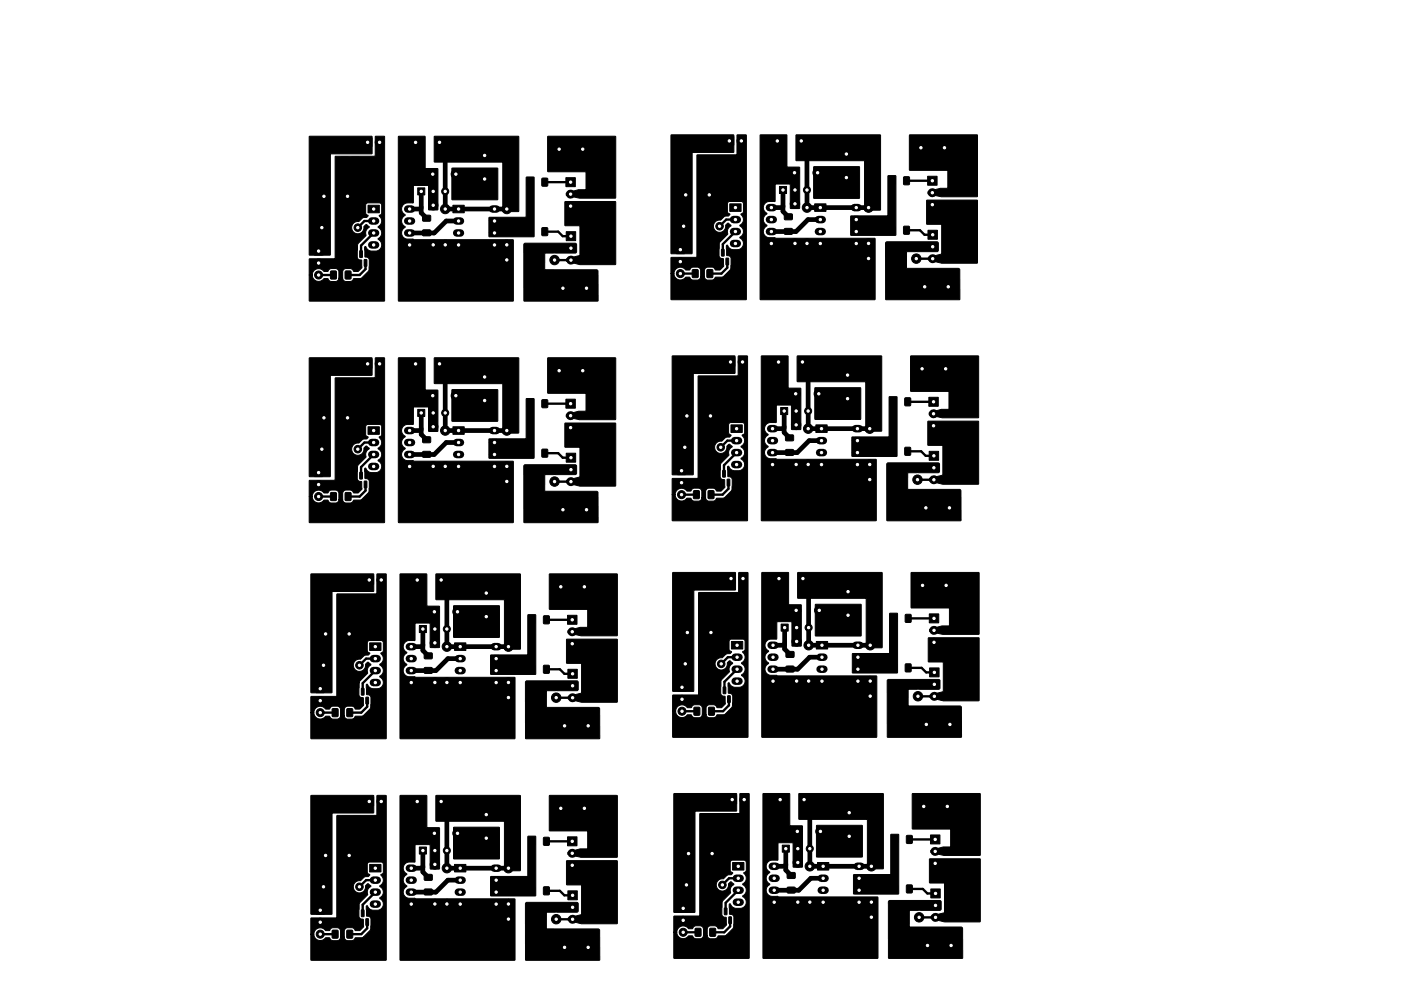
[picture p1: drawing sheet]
<svg xmlns="http://www.w3.org/2000/svg" width="297mm" height="210mm" viewBox="0 0 297 210" stroke-linecap="round" stroke-linejoin="round" font-family="sans-serif">
<g fill="#000" stroke="#000" stroke-width=".21">
<path d="M72.2 30.2h1.7v1.2h-1.7zM72.2 33.4h1.7v1.2h-1.7zM74.5 30.2h1.6v1.2h-1.6zM74.5 33.4h1.6v1.2h-1.6zM65.6 29l13.2-.1 .1 .1-.1 3.6h-8.8v21.4l-.1 .1h-4.2l-.1-.1zM77 29.3h1.9v1.8h-1.9zM71.1 33.2l8.5-.1v-4.1h1.9v34.8l-15.9 .1v-5.6h.6v.3a1.4 1.4 0 0 0 1.1 1.1 1.4 1.4 0 0 0 1.4-.6h.8l.3 .5 .3 .1h1l.6-.3 .2-.4h.7l.5 .7h1.1l.5-.1 .3-.5h1.4l.3-.2 1.3-1.2 .2-.5 .1-2.3-.4-.3-.5-.2-.1-1.9 .1-.2 .2 .1a1.3 1.3 0 0 0 1.2 .9h.9a1.3 1.3 0 0 0 1.1-2l-.6-.5 .1-.2a1.32 1.32 0 0 0-.1-2.4l.1-.2a1.38 1.38 0 0 0 .1-2.3l.5-.4v-1.8l-.1-.3-.3-.2-2.6 .1-.4 .3v1.8l.6 .6-.4 .3-.8 .1-.8 .8a1.32 1.32 0 0 0-1.5 1.3 1.32 1.32 0 0 0 1.4 1.3 1.32 1.32 0 0 0 1.2-1.6l.5-.4 .6 .6a1.59 1.59 0 0 0-.8 1.2l.1 .6-1.6 1.6-.2 .4v2.6l.2 .4 .7 .2v1.5l-.7 .9h-1l-.3-.5-.3-.1h-1.3l-.4 .6-.1 1.4h-.7l-.1-1.4-.4-.6h-1.3l-.3 .1-.3 .5h-.8a1.41 1.41 0 0 0-2.3 0l-.2 .7h-.6v-3.4h5.4zM84.5 29l5.6-.1v6.8h2.6l.1 .2v8.6h-1.9l-.1-5.2h-3.1l-.1 3.7h-1.2a1.35 1.35 0 0 0-1.2 1.2 1.35 1.35 0 0 0 .7 1.4 1.42 1.42 0 0 0-.8 1.3 1.42 1.42 0 0 0 .8 1.3 1.34 1.34 0 0 0-.8 1.4 1.34 1.34 0 0 0 1.3 1.1h1.2l.1 .1 21.1 .1v12.9h-24.3zM101.8 32h2v2h-2zM95.8 35.7h9.7v6.6l-9.6 .1zM92.1 29l17.8-.1 .1 15.9h-3.4v-10.4h-14.5zM111.8 37.8h1.2v1.7h-1.2z"/>
<path d="M111.6 37.6l1.5-.1 .1 .2v12.5h-9.5v-4.1h7.8zM114.9 37.8h1.2v1.7h-1.2zM120 37.7h2v1.9h-2zM116.1 29h14.4v13h-7.6l-2.8-.5v-.6a8.1 8.1 0 0 1 4.1-.7v-3.8h-8.1zM148.9 29.9h1.7v1.2h-1.7zM148.9 33.1h1.7v1.2h-1.7zM151.2 29.9h1.6v1.2h-1.6zM151.2 33.1h1.6v1.2h-1.6zM142.3 28.7l13.2-.1 .1 .1-.1 3.6h-8.7v21.4l-.2 .1h-4.2l-.1-.1zM153.7 29h1.9v1.8h-1.9zM147.8 32.9l8.4-.1 .1-4.1h1.9v34.8l-15.9 .1v-5.6h.6v.3a1.4 1.4 0 0 0 1.1 1.1 1.4 1.4 0 0 0 1.4-.6h.8l.3 .5 .3 .1h1l.5-.1 .3-.6h.7l.5 .7h1.1l.5-.1 .3-.5h1.4l.3-.2 1.4-1.3 .1-.4 .1-2.3-.4-.3-.5-.2-.1-1.9 .1-.2 .2 .1a1.31 1.31 0 0 0 1.2 .9h.9a1.35 1.35 0 0 0 1.2-1.1 1.35 1.35 0 0 0-.8-1.5l.2-.1a1.37 1.37 0 0 0-.2-2.4l.2-.2a1.38 1.38 0 0 0 .1-2.3l.5-.4v-1.8l-.1-.3-.3-.2-2.6 .1-.4 .3v1.8l.6 .6-.4 .3-.8 .1-.9 .8a1.32 1.32 0 0 0-1.4 1.3 1.32 1.32 0 0 0 1.4 1.3 1.32 1.32 0 0 0 1.2-1.6l.5-.4 .6 .6a1.59 1.59 0 0 0-.8 1.2l.1 .6-1.6 1.6-.2 .4v2.6l.2 .4 .7 .2v1.5l-.7 .9h-1l-.3-.5-.3-.1h-1.3l-.4 .6-.1 1.4h-.7l-.1-1.4-.4-.6h-1.3l-.6 .6h-.8a1.36 1.36 0 0 0-1.6-.5 1.36 1.36 0 0 0-.9 1.2h-.6v-3.4h5.5zM161.2 28.7l5.6-.1 .1 6.8h2.5l.2 .2-.1 8.6h-1.9v-5.2h-3.3v3.7h-1.2a1.35 1.35 0 0 0-1.2 1.2 1.35 1.35 0 0 0 .7 1.4 1.42 1.42 0 0 0-.8 1.3 1.42 1.42 0 0 0 .8 1.3 1.34 1.34 0 0 0-.8 1.4 1.34 1.34 0 0 0 1.3 1.1h1.2v.1l21.2 .1v12.9h-24.3z"/>
<path d="M178.4 31.7h2v2h-2zM172.5 35.4h9.7v6.6l-9.6 .1zM168.8 28.7l17.8-.1 .1 15.9h-3.4v-10.4h-14.5zM188.5 37.5h1.2v1.7h-1.2zM188.3 37.3l1.5-.1 .2 .2-.1 12.5h-9.5v-4.1h7.9zM191.6 37.5h1.2v1.7h-1.2zM196.7 37.4h2v1.9h-2zM192.8 28.7h14.4v13h-7.6l-2.8-.5v-.6a8.1 8.1 0 0 1 4.2-.7v-3.8h-8.2zM66.7 52.4h1.7v1.7h-1.7zM67.7 40.6h2v2h-2zM70.1 57.5h1.2v1.7h-1.2zM73.2 57.5h1.2v1.7h-1.2z"/>
<path d="M75.3 55.1h.6l-.1 1.4-.5-.1zM76.3 53.2l.5 .1v1.3h-.5zM77.2 55.1h.6l-.1 1.4-.5-.1zM78 43.5h2.4v1.6h-2.4zM88.6 39.9h1.5v1.5h-1.5zM89.6 45.7h1.7v1.2h-1.7zM89.6 48.8h1.7v1.2h-1.7zM96 43.5h2.4v1.6h-2.4zM111.8 48.3h1.2v1.7h-1.2zM114.9 48.3h1.2v1.7h-1.2zM120.1 49.2h2v1.9h-2zM111.2 51.6h10.9l.1 .2v1.6l-.2 .3h-6.5v3.5l11.1 .1 .2 .2v6.3l-15.7 .1v-12.1z"/>
<path d="M119.8 42.8h10.7v13.3h-7.5l-2.9-.7 .1-.5 2.7-.7v-6.3l-3.1-.1zM143.4 52.1h1.7v1.7h-1.7zM144.4 40.3h2v2h-2zM146.8 57.2h1.2v1.7h-1.2zM149.9 57.2h1.2v1.7h-1.2zM152 54.8h.6l-.1 1.4-.5-.1zM153 52.9l.5 .1v1.3h-.5zM153.9 54.8h.6l-.1 1.4-.5-.1zM154.7 43.2h2.4v1.6h-2.4zM165.3 39.6h1.5v1.5h-1.5zM166.3 45.4h1.7v1.2h-1.7zM166.3 48.5h1.7v1.2h-1.7z"/>
<path d="M172.7 43.2h2.4v1.6h-2.4zM188.5 48h1.2v1.7h-1.2zM191.6 48h1.2v1.7h-1.2zM196.7 48.9h2v1.9h-2zM187.9 51.3h10.9l.2 .2v1.6l-.3 .3h-6.5v3.5l11.1 .1 .2 .2v6.3l-15.7 .1v-12.1zM196.5 42.5h10.7v13.3h-7.5l-2.9-.7 .1-.5 2.8-.7v-6.3l-3.2-.1zM72.2 77.2h1.7v1.2h-1.7zM74.5 77.2h1.6v1.2h-1.6zM65.6 76l13.2-.1 .1 .1-.1 3.6h-8.8v21.4l-.1 .1h-4.2l-.1-.1zM77 76.3h1.9v1.8h-1.9zM71.1 80.2l8.5-.1v-4.1h1.9v34.8l-15.9 .1v-5.6h.6v.3a1.4 1.4 0 0 0 1.1 1.1 1.4 1.4 0 0 0 1.4-.6h.8l.3 .5 .3 .1h1l.5-.1 .3-.6h.7l.5 .7h1.1l.5-.1 .3-.5h1.4l.3-.2 1.3-1.2 .2-.5 .1-2.3-.4-.3-.5-.2-.1-1.9 .1-.2 .2 .1a1.31 1.31 0 0 0 1.2 .9h.9a1.31 1.31 0 0 0 1.2-1.1 1.31 1.31 0 0 0-.7-1.4l.1-.2a1.32 1.32 0 0 0-.1-2.4l.1-.2a1.38 1.38 0 0 0 .1-2.3l.5-.4v-1.8l-.1-.3-.3-.2-2.6 .1-.4 .3v1.8l.6 .6-.4 .3-.8 .1-.8 .8a1.32 1.32 0 0 0-1.5 1.3 1.32 1.32 0 0 0 1.4 1.3 1.32 1.32 0 0 0 1.2-1.6l.5-.4 .6 .6a1.59 1.59 0 0 0-.8 1.2l.1 .6-1.6 1.6-.2 .4v2.6l.2 .4 .7 .2v1.5l-.7 .9h-1l-.3-.5-.3-.1h-1.3l-.4 .6-.1 1.4h-.7l-.1-1.4-.4-.6h-1.3l-.3 .1-.3 .5h-.8a1.41 1.41 0 0 0-2.3 0l-.2 .7h-.6v-3.4h5.4zM84.5 76l5.6-.1v6.8h2.6l.1 .2v8.6h-1.9l-.1-5.2h-3.1l-.1 3.7h-1.2a1.35 1.35 0 0 0-1.2 1.2 1.35 1.35 0 0 0 .7 1.4 1.42 1.42 0 0 0-.8 1.3 1.42 1.42 0 0 0 .8 1.3 1.34 1.34 0 0 0-.8 1.4 1.34 1.34 0 0 0 1.3 1.1h1.2l.1 .1 21.1 .1v12.9h-24.3z"/>
<path d="M101.8 79h2v2h-2zM92.1 76l17.8-.1 .1 15.9h-3.4v-10.4h-14.5zM116.1 76h14.4v13h-7.6l-2.8-.5v-.6a8.1 8.1 0 0 1 4.1-.7v-3.8h-8.1zM149.2 76.8h1.6v1.2h-1.6zM149.2 80h1.6v1.2h-1.6zM151.4 76.8h1.7v1.2h-1.7zM151.4 80h1.7v1.2h-1.7zM142.5 75.6l13.2-.1 .2 .1-.1 3.6h-8.8v21.4l-.1 .1h-4.3l-.1-.1zM154 75.9h1.8v1.8h-1.8zM148 79.8l8.5-.1v-4.1h2v34.8l-15.9 .1-.1-5.6h.6l.1 .3a1.4 1.4 0 0 0 1.1 1.1 1.4 1.4 0 0 0 1.4-.6h.8l.3 .5 .3 .1h1l.4-.1 .3-.6h.8l.4 .7h1.2l.4-.1 .4-.5h1.3l.4-.2 1.3-1.2 .2-.5v-2.3l-.3-.3-.6-.2v-1.9l.1-.2 .2 .1a1.31 1.31 0 0 0 1.1 .9h.9a1.35 1.35 0 0 0 1.3-1.1 1.35 1.35 0 0 0-.8-1.5l.1-.1a1.37 1.37 0 0 0-.1-2.4l.1-.2a1.38 1.38 0 0 0 .1-2.3l.6-.4v-1.8l-.2-.3-.3-.2-2.5 .1-.4 .3v1.8l.5 .6-.3 .3-.8 .1-.8 .8a1.37 1.37 0 0 0-1.6 1.3v.1a1.33 1.33 0 0 0 1.5 1.2 1.33 1.33 0 0 0 1.1-1.6l.5-.4 .7 .6a1.59 1.59 0 0 0-.8 1.2v.6l-1.5 1.6-.2 .4-.1 2.6 .2 .4 .7 .2 .1 1.5-.8 .9h-1l-.3-.5-.3-.1h-1.3l-.4 .6v1.4h-.8v-1.4l-.4-.6h-1.3l-.3 .1-.3 .5h-.8a1.52 1.52 0 0 0-1.4-.6h-.1a1.34 1.34 0 0 0-1.1 1.3h-.6l.1-3.4h5.4zM161.4 75.6l5.6-.1 .1 6.8h2.6l.1 .2v8.6h-2v-5.2h-3.2v3.7h-1.3a1.35 1.35 0 0 0-1.2 1.2 1.35 1.35 0 0 0 .8 1.4 1.42 1.42 0 0 0-.8 1.3 1.42 1.42 0 0 0 .8 1.3 1.34 1.34 0 0 0-.8 1.4 1.34 1.34 0 0 0 1.2 1.1h1.2l.1 .1 21.1 .1 .1 12.9h-24.4zM178.7 78.6h2v2h-2z"/>
<path d="M169 75.6l17.9-.1v15.9h-3.3v-10.4h-14.5zM193.1 75.6h14.4v13h-7.7l-2.7-.5v-.6a8.1 8.1 0 0 1 4.1-.7v-3.8h-8.1zM67.7 87.6h2v2h-2zM72.2 80.4h1.7v1.2h-1.7zM74.5 80.4h1.6v1.2h-1.6zM78 90.5h2.4v1.6h-2.4zM88.6 86.9h1.5v1.5h-1.5zM89.6 92.7h1.7v1.2h-1.7zM89.6 95.8h1.7v1.2h-1.7zM96 90.5h2.4v1.6h-2.4zM95.8 82.7h9.7v6.6l-9.6 .1zM111.8 84.8h1.2v1.7h-1.2z"/>
<path d="M111.8 95.3h1.2v1.7h-1.2zM111.6 84.6l1.5-.1 .1 .2v12.5h-9.5v-4.1h7.8zM114.9 84.8h1.2v1.7h-1.2zM114.9 95.3h1.2v1.7h-1.2zM120 84.7h2v1.9h-2zM120.1 96.2h2v1.9h-2zM111.2 98.6h10.9l.1 .2v1.6l-.2 .3h-6.5v3.5l11.1 .1 .2 .2v6.3l-15.7 .1v-12.1zM119.8 89.8h10.7v13.3h-7.5l-2.9-.7 .1-.5 2.7-.7v-6.3l-3.1-.1zM144.6 87.2h2v2h-2zM155 90.1h2.4v1.6h-2.4zM165.5 86.5h1.5v1.5h-1.5zM166.6 92.3h1.6v1.2h-1.6z"/>
<path d="M166.6 95.4h1.6v1.2h-1.6zM173 90.1h2.4v1.6h-2.4zM172.8 82.3h9.6l.1 6.6-9.7 .1zM188.8 94.9h1.1v1.7h-1.1zM188.8 84.4h1.1v1.7h-1.1zM188.5 84.2l1.6-.1 .1 .2v12.5h-9.5v-4.1h7.8zM191.9 94.9h1.1v1.7h-1.1zM191.9 84.4h1.1v1.7h-1.1zM196.9 84.3h2v1.9h-2zM197 95.8h2v1.9h-2zM188 98.4l.3-.2h10.7l.2 .2v1.6l-.2 .3h-6.5l-.1 3.5 11.2 .1 .1 .2v6.3l-15.6 .1zM196.7 89.4h10.8l-.1 13.3h-7.5l-2.8-.7v-.5l2.8-.7v-6.3l-3.2-.1z"/>
<path d="M66.7 99.4h1.7v1.7h-1.7zM70.1 104.5h1.2v1.7h-1.2zM73.2 104.5h1.2v1.7h-1.2zM75.3 102.1h.6l-.1 1.4-.5-.1zM76.3 100.2l.5 .1v1.3h-.5zM77.2 102.1h.6l-.1 1.4-.5-.1zM143.6 99h1.7v1.7h-1.7zM147.1 104.1h1.1v1.7h-1.1zM150.2 104.1h1.1v1.7h-1.1zM152.3 101.7h.5v1.4l-.5-.1zM153.2 99.8l.6 .1-.1 1.3h-.5zM154.2 101.7h.5v1.4l-.5-.1z"/>
<path d="M68 133.5h2v2h-2zM72.6 123.1h1.6v1.2h-1.6zM72.6 126.2h1.6v1.2h-1.6zM74.8 123.1h1.7v1.2h-1.7zM74.8 126.2h1.7v1.2h-1.7zM78.4 136.4h2.4v1.6h-2.4zM65.9 121.8l13.2-.1 .2 .2-.1 3.6h-8.8v21.4l-.1 .1h-4.3l-.1-.1zM77.4 122.1h1.8v1.9h-1.8zM71.4 126.1l8.5-.1v-4.2h2v34.9h-15.9l-.1-5.5h.6l.1 .2a1.4 1.4 0 0 0 1.1 1.1 1.4 1.4 0 0 0 1.4-.6l.8 .1 .3 .4 .3 .2h1l.5-.3 .2-.4h.8l.4 .6 1.2 .1 .4-.2 .4-.5h1.3l.4-.1 1.3-1.3 .2-.5v-2.2l-.3-.4-.6-.1v-2l.1-.2 .2 .2a1.31 1.31 0 0 0 1.1 .8h.9a1.31 1.31 0 0 0 1.3-1 1.31 1.31 0 0 0-.8-1.5v-.1a1.36 1.36 0 0 0 .8-1.2 1.37 1.37 0 0 0-.8-1.2v-.2a1.39 1.39 0 0 0 .2-2.3l.6-.5v-1.7l-.2-.4-.3-.1h-2.5l-.4 .4v1.7l.5 .7-.3 .3-.8 .1-.9 .8a1.32 1.32 0 0 0-1.5 1.2 1.32 1.32 0 0 0 1.5 1.4 1.32 1.32 0 0 0 1.1-1.6l.5-.4 .7 .5a1.59 1.59 0 0 0-.8 1.3v.6l-1.5 1.5-.2 .5-.1 2.6 .2 .4 .7 .2 .1 1.4-.8 .9h-1l-.3-.4-.3-.2-1.3 .1-.4 .5v1.5h-.8v-1.5l-.4-.5-1.3-.1-.7 .6h-.8a1.36 1.36 0 0 0-1.5-.5 1.36 1.36 0 0 0-1 1.3h-.6l.1-3.4 5.4-.1zM88.9 132.7h1.5v1.5h-1.5zM84.8 121.8h5.6l.1 6.8h2.6l.1 .1v8.6h-2v-5.1h-3.2v3.7h-1.3a1.35 1.35 0 0 0-1.2 1.1 1.35 1.35 0 0 0 .8 1.5 1.42 1.42 0 0 0-.8 1.2 1.42 1.42 0 0 0 .8 1.3 1.34 1.34 0 0 0-.8 1.5 1.34 1.34 0 0 0 1.2 1.1h1.2l.1 .1h21.1l.1 13h-24.4zM90 138.6h1.6v1.1h-1.6z"/>
<path d="M96.4 136.4h2.4v1.6h-2.4zM102.1 124.8h2v2h-2zM96.2 128.6l9.6-.1 .1 6.7h-9.7zM92.4 121.8h17.9v15.9h-3.3v-10.5h-14.5zM112.2 130.7h1.1v1.6h-1.1zM111.9 130.5l1.6-.1 .1 .1v12.5l-9.5 .1v-4.1l7.8-.1zM115.3 130.7h1.1v1.6h-1.1zM120.3 130.5h2v2h-2zM116.5 121.8h14.4v13l-7.7 .1-2.7-.6v-.5a8.1 8.1 0 0 1 4.1-.7v-3.8l-8.1-.1zM120.1 135.7h10.8l-.1 13.3h-7.5l-2.8-.7v-.6l2.8-.7v-6.3h-3.2zM144.7 133.2h2v2h-2zM149.3 122.8h1.6v1.2h-1.6z"/>
<path d="M149.3 125.9h1.6v1.2h-1.6zM151.5 122.8h1.7v1.2h-1.7zM151.5 125.9h1.7v1.2h-1.7zM155.1 136.1h2.4v1.6h-2.4zM142.6 121.5l13.2-.1 .1 .2v3.6h-8.8v21.4l-.1 .1h-4.3l-.1-.1zM154.1 121.8h1.8v1.9h-1.8zM148.1 125.8l8.5-.1v-4.2h2v34.9h-15.9l-.1-5.5h.6l.1 .2a1.4 1.4 0 0 0 1.1 1.1 1.4 1.4 0 0 0 1.4-.6l.8 .1 .3 .4 .3 .2h1l.4-.2 .3-.5h.8l.4 .6 1.2 .1 .4-.2 .4-.5h1.3l.4-.1 1.3-1.3 .2-.5v-2.2l-.3-.4-.6-.1v-2l.1-.2 .2 .2a1.31 1.31 0 0 0 1.1 .8h.9a1.35 1.35 0 0 0 1.3-1.1 1.35 1.35 0 0 0-.8-1.5l.1-.1a1.37 1.37 0 0 0-.1-2.4l.1-.1a1.38 1.38 0 0 0 .1-2.3l.6-.5v-1.7l-.2-.4-.3-.1h-2.5l-.4 .4v1.7l.5 .7-.3 .3-.8 .1-.9 .8a1.32 1.32 0 0 0-1.5 1.2 1.32 1.32 0 0 0 1.5 1.4 1.32 1.32 0 0 0 1.1-1.6l.5-.4 .7 .5a1.59 1.59 0 0 0-.8 1.3v.6l-1.5 1.5-.2 .5-.1 2.6 .2 .4 .7 .2 .1 1.4-.8 .9h-1l-.3-.4-.3-.2-1.3 .1-.4 .5v1.5h-.8v-1.5l-.4-.5-1.3-.1-.7 .6h-.8a1.36 1.36 0 0 0-1.5-.5 1.36 1.36 0 0 0-1 1.3h-.6l.1-3.4 5.4-.1zM165.6 132.4h1.5v1.5h-1.5zM161.5 121.5h5.6l.1 6.8h2.6l.1 .1v8.6h-2v-5.1h-3.2v3.7h-1.3a1.35 1.35 0 0 0-1.2 1.1 1.35 1.35 0 0 0 .8 1.5 1.42 1.42 0 0 0-.8 1.2 1.42 1.42 0 0 0 .8 1.3 1.34 1.34 0 0 0-.8 1.5 1.34 1.34 0 0 0 1.2 1.1h1.2l.1 .1h21.1l.1 13h-24.4zM166.7 138.3h1.6v1.1h-1.6zM173.1 136.1h2.4v1.6h-2.4zM178.8 124.5h2v2h-2z"/>
<path d="M172.9 128.3l9.6-.1 .1 6.7h-9.7zM169.1 121.5h17.9v15.9h-3.3l-.1-10.5h-14.4zM188.9 130.4h1.1v1.6h-1.1zM188.6 130.2l1.6-.1 .1 .1v12.5l-9.5 .1v-4.1l7.8-.1zM192 130.4h1.1v1.6h-1.1zM197 130.2h2v2h-2zM193.2 121.5h14.4v13l-7.7 .1-2.7-.6v-.5a8.1 8.1 0 0 1 4.1-.7v-3.8l-8.1-.1zM196.8 135.4h10.8l-.1 13.3h-7.5l-2.8-.7v-.6l2.8-.7v-6.3h-3.2zM67 145.3h1.7v1.7h-1.7zM70.5 150.4h1.1v1.6h-1.1zM73.6 150.4h1.1v1.6h-1.1zM75.7 147.9l.5 .1v1.4l-.5-.1z"/>
<path d="M76.6 146.1h.6l-.1 1.4-.5-.1zM77.6 147.9l.5 .1v1.4l-.5-.1zM90 141.7h1.6v1.1h-1.6zM112.2 141.2h1.1v1.6h-1.1zM115.3 141.2h1.1v1.6h-1.1zM120.4 142h2v1.9h-2zM111.6 144.5h10.8l.2 .2v1.6l-.2 .2h-6.5l-.1 3.6h11.2l.1 .2v6.4h-15.6l-.1-12zM143.8 145h1.7v1.7h-1.7zM147.2 150.1h1.1v1.6h-1.1zM150.3 150.1h1.1v1.6h-1.1zM152.4 147.6l.5 .1v1.4l-.5-.1zM153.3 145.8h.6l-.1 1.4-.5-.1z"/>
<path d="M154.3 147.6l.5 .1v1.4l-.5-.1zM166.7 141.4h1.6v1.1h-1.6zM188.9 140.9h1.1v1.6h-1.1zM192 140.9h1.1v1.6h-1.1zM197.1 141.7h2v1.9h-2zM188.1 144.3l.3-.2 10.7 .1 .2 .2v1.6l-.2 .2h-6.5l-.1 3.6h11.2l.1 .2v6.4h-15.6zM72.6 170.1h1.6v1.2h-1.6zM72.6 173.2h1.6v1.2h-1.6zM74.8 170.1h1.7v1.2h-1.7zM74.8 173.2h1.7v1.2h-1.7zM65.9 168.8l13.2-.1 .2 .2-.1 3.6h-8.8v21.4l-.1 .1h-4.3l-.1-.1zM77.4 169.1h1.8v1.9h-1.8z"/>
<path d="M71.4 173.1l8.5-.1v-4.2h2v34.9h-15.9l-.1-5.5h.6l.1 .2a1.4 1.4 0 0 0 1.1 1.1 1.4 1.4 0 0 0 1.4-.6l.8 .1 .3 .4 .3 .2h1l.4-.2 .3-.5h.8l.4 .6 1.2 .1 .4-.2 .4-.5h1.3l.4-.1 1.3-1.3 .2-.5v-2.2l-.3-.4-.6-.1v-2l.1-.2 .2 .2a1.31 1.31 0 0 0 1.1 .8h.9a1.31 1.31 0 0 0 1.3-1 1.31 1.31 0 0 0-.8-1.5v-.1a1.36 1.36 0 0 0 .8-1.2 1.37 1.37 0 0 0-.8-1.2v-.2a1.39 1.39 0 0 0 .2-2.3l.6-.5v-1.7l-.2-.4-.3-.1h-2.5l-.4 .4v1.7l.5 .7-.3 .3-.8 .1-.9 .8a1.32 1.32 0 0 0-1.5 1.2 1.32 1.32 0 0 0 1.5 1.4 1.32 1.32 0 0 0 1.1-1.6l.5-.4 .7 .5a1.59 1.59 0 0 0-.8 1.3v.6l-1.5 1.5-.2 .5-.1 2.6 .2 .4 .7 .2 .1 1.4-.8 .9h-1l-.3-.4-.3-.2-1.3 .1-.4 .5v1.5h-.8v-1.5l-.4-.5-1.3-.1-.3 .2-.3 .4h-.8a1.41 1.41 0 0 0-2.3 .1l-.3 .7h-.6l.1-3.4 5.4-.1zM84.8 168.8h5.6l.1 6.8h2.6l.1 .1v8.6h-2v-5.1h-3.2v3.7h-1.3a1.35 1.35 0 0 0-1.2 1.1 1.35 1.35 0 0 0 .8 1.5 1.42 1.42 0 0 0-.8 1.2 1.42 1.42 0 0 0 .8 1.3 1.34 1.34 0 0 0-.8 1.5 1.34 1.34 0 0 0 1.2 1.1h1.2l.1 .1h21.1l.1 13h-24.4zM102.1 171.8h2v2h-2zM96.2 175.6l9.6-.1 .1 6.7h-9.7zM92.4 168.8h17.9v15.9h-3.3v-10.5h-14.5zM112.2 177.7h1.1v1.6h-1.1zM111.9 177.5l1.6-.1 .1 .1v12.5l-9.5 .1v-4.1l7.8-.1zM115.3 177.7h1.1v1.6h-1.1zM120.3 177.5h2v2h-2zM116.5 168.8h14.4v13l-7.7 .1-2.7-.6v-.5a8.1 8.1 0 0 1 4.1-.7v-3.8l-8.1-.1zM149.5 169.7h1.7v1.2h-1.7zM149.5 172.8h1.7v1.2h-1.7z"/>
<path d="M151.8 169.7h1.6v1.2h-1.6zM151.8 172.8h1.6v1.2h-1.6zM142.9 168.4l13.2-.1 .1 .2-.1 3.6h-8.8v21.4l-.1 .1h-4.2l-.1-.1zM154.3 168.7h1.9v1.9h-1.9zM148.4 172.7l8.5-.1v-4.2h1.9v34.9h-15.9v-5.5h.6v.2a1.4 1.4 0 0 0 1.1 1.1 1.4 1.4 0 0 0 1.4-.6l.8 .1 .3 .4 .3 .2h1l.5-.2 .3-.5h.7l.5 .6 1.1 .1 .5-.2 .3-.5h1.4l.3-.1 1.3-1.3 .2-.5 .1-2.2-.4-.4-.5-.1-.1-2 .1-.2 .2 .2a1.31 1.31 0 0 0 1.2 .8h.9a1.35 1.35 0 0 0 1.2-1.1 1.35 1.35 0 0 0-.8-1.5l.2-.1a1.37 1.37 0 0 0-.2-2.4l.2-.1a1.38 1.38 0 0 0 .1-2.3l.5-.5v-1.7l-.1-.4-.3-.1h-2.6l-.4 .4v1.7l.6 .7-.4 .3-.8 .1-.8 .7a1.33 1.33 0 0 0-1.6 1.2 1.33 1.33 0 0 0 1.5 1.5 1.33 1.33 0 0 0 1.2-1.6l.5-.4 .6 .5a1.59 1.59 0 0 0-.8 1.3l.1 .6-1.6 1.5-.2 .5v2.6l.2 .4 .7 .2v1.4l-.7 .9h-1l-.3-.4-.3-.2-1.3 .1-.4 .5-.1 1.5h-.7l-.1-1.5-.4-.5-1.3-.1-.3 .2-.3 .4h-.8a1.52 1.52 0 0 0-1.4-.5h-.1a1.34 1.34 0 0 0-1 1.3h-.6v-3.4l5.4-.1zM161.8 168.4h5.6l.1 6.8h2.5l.2 .1-.1 8.6h-1.9v-5.1h-3.3v3.7h-1.2a1.35 1.35 0 0 0-1.2 1.1 1.35 1.35 0 0 0 .7 1.5 1.42 1.42 0 0 0-.8 1.2 1.42 1.42 0 0 0 .8 1.3 1.34 1.34 0 0 0-.8 1.5 1.34 1.34 0 0 0 1.3 1.1h1.2v.1h21.2v13h-24.3zM179 171.4h2v2h-2zM173.1 175.2l9.7-.1v6.7h-9.6zM169.4 168.4h17.8l.1 15.9h-3.4v-10.5h-14.5zM189.1 177.3h1.2v1.6h-1.2zM188.9 177.1l1.5-.1 .2 .1-.1 12.5-9.5 .1v-4.1l7.9-.1zM192.2 177.3h1.2v1.6h-1.2z"/>
<path d="M197.3 177.1h2v2h-2zM193.4 168.4h14.4v13l-7.6 .1-2.8-.6v-.5a8.1 8.1 0 0 1 4.2-.7v-3.8l-8.2-.1zM67 192.3h1.7v1.7h-1.7zM68 180.5h2v2h-2zM70.5 197.4h1.1v1.6h-1.1zM73.6 197.4h1.1v1.6h-1.1zM75.7 194.9l.5 .1v1.4l-.5-.1zM76.6 193.1h.6l-.1 1.4-.5-.1zM77.6 194.9l.5 .1v1.4l-.5-.1zM78.4 183.4h2.4v1.6h-2.4zM88.9 179.7h1.5v1.5h-1.5zM90 185.6h1.6v1.1h-1.6z"/>
<path d="M90 188.7h1.6v1.1h-1.6zM96.4 183.4h2.4v1.6h-2.4zM112.2 188.2h1.1v1.6h-1.1zM115.3 188.2h1.1v1.6h-1.1zM120.4 189h2v1.9h-2zM111.6 191.5h10.8l.2 .2v1.6l-.2 .2h-6.5l-.1 3.6h11.2l.1 .2v6.4h-15.6l-.1-12zM120.1 182.7h10.8l-.1 13.3h-7.5l-2.8-.7v-.6l2.8-.7v-6.3h-3.2zM144 191.9h1.7v1.7h-1.7zM145 180.1h2v2h-2zM147.4 197h1.2v1.6h-1.2zM150.5 197h1.2v1.6h-1.2zM152.6 194.5l.6 .1-.1 1.4-.5-.1z"/>
<path d="M153.6 192.7h.5v1.4l-.5-.1zM154.5 194.5l.6 .1-.1 1.4-.5-.1zM155.3 183h2.4v1.6h-2.4zM165.9 179.3h1.5v1.5h-1.5zM166.9 185.2h1.7v1.1h-1.7zM166.9 188.3h1.7v1.1h-1.7zM173.3 183h2.4v1.6h-2.4zM189.1 187.8h1.2v1.6h-1.2zM192.2 187.8h1.2v1.6h-1.2zM197.4 188.6h2v1.9h-2zM188.4 191.2l.2-.2 10.8 .1 .2 .2v1.6l-.3 .2h-6.5v3.6h11.1l.2 .2v6.4h-15.7zM197.1 182.3h10.7v13.3h-7.5l-2.9-.7 .1-.6 2.8-.7v-6.3h-3.2z"/>
<circle cx="80.5" cy="30.2" r=".92"/>
<circle cx="88.1" cy="30.2" r=".92"/>
<circle cx="91.7" cy="36.9" r="1"/>
<circle cx="93.2" cy="30.2" r=".92"/>
<circle cx="96.6" cy="36.9" r="1"/>
<circle cx="102.8" cy="38" r="1"/>
<circle cx="118.5" cy="31.6" r="1.25"/>
<circle cx="123.5" cy="31.6" r="1.25"/>
<circle cx="157.2" cy="29.9" r=".92"/>
<circle cx="164.8" cy="29.9" r=".92"/>
<circle cx="168.4" cy="36.6" r="1"/>
<circle cx="169.9" cy="29.9" r=".92"/>
<circle cx="173.3" cy="36.6" r="1"/>
<circle cx="179.4" cy="37.7" r="1"/>
<circle cx="195.3" cy="31.3" r="1.25"/>
<circle cx="200.3" cy="31.3" r="1.25"/>
<circle cx="67.5" cy="55.8" r=".85"/>
<circle cx="67.5" cy="58.3" r=".85"/>
<circle cx="68.2" cy="48.3" r=".8"/>
<circle cx="73.7" cy="41.6" r="1"/>
<circle cx="75.9" cy="48.3" r=".8"/>
<circle cx="91.8" cy="40.6" r=".75"/>
<circle cx="91.8" cy="51.9" r="1"/>
<circle cx="91.8" cy="43.5" r="1"/>
<circle cx="94.4" cy="40.6" r=".75"/>
<circle cx="94.4" cy="44.3" r="1"/>
<circle cx="94.4" cy="51.9" r="1"/>
<circle cx="107.4" cy="44.3" r="1"/>
<circle cx="107.4" cy="55.1" r="1"/>
<circle cx="107.4" cy="51.9" r="1"/>
<circle cx="117.6" cy="55.2" r="1"/>
<circle cx="144.2" cy="55.5" r=".85"/>
<circle cx="144.2" cy="58" r=".85"/>
<circle cx="144.9" cy="48" r=".8"/>
<circle cx="150.4" cy="41.3" r="1"/>
<circle cx="152.6" cy="48" r=".8"/>
<circle cx="168.5" cy="40.3" r=".75"/>
<circle cx="168.6" cy="51.6" r="1"/>
<circle cx="168.6" cy="43.2" r="1"/>
<circle cx="171.1" cy="40.3" r=".75"/>
<circle cx="171.1" cy="44" r="1"/>
<circle cx="171.1" cy="51.6" r="1"/>
<circle cx="184.1" cy="44" r="1"/>
<circle cx="184.1" cy="54.8" r="1"/>
<circle cx="184.1" cy="51.6" r="1"/>
<circle cx="194.3" cy="54.9" r="1"/>
<circle cx="80.5" cy="77.2" r=".92"/>
<circle cx="88.1" cy="77.2" r=".92"/>
<circle cx="93.2" cy="77.2" r=".92"/>
<circle cx="118.6" cy="78.6" r="1.25"/>
<circle cx="119.3" cy="61.1" r="1.25"/>
<circle cx="123.6" cy="78.6" r="1.25"/>
<circle cx="124.3" cy="61.1" r="1.25"/>
<circle cx="157.4" cy="76.8" r=".93"/>
<circle cx="165.1" cy="76.8" r=".92"/>
<circle cx="170.1" cy="76.8" r=".92"/>
<circle cx="195.5" cy="78.2" r="1.25"/>
<circle cx="196" cy="60.8" r="1.25"/>
<circle cx="200.5" cy="78.2" r="1.25"/>
<circle cx="201" cy="60.8" r="1.25"/>
<circle cx="68.2" cy="95.3" r=".8"/>
<circle cx="73.7" cy="88.6" r="1"/>
<circle cx="75.9" cy="95.3" r=".8"/>
<circle cx="91.7" cy="83.9" r="1"/>
<circle cx="91.8" cy="87.6" r=".75"/>
<circle cx="91.8" cy="98.9" r="1"/>
<circle cx="91.8" cy="90.5" r="1"/>
<circle cx="94.4" cy="87.6" r=".75"/>
<circle cx="94.4" cy="98.9" r="1"/>
<circle cx="94.4" cy="91.3" r="1"/>
<circle cx="96.6" cy="83.9" r="1"/>
<circle cx="102.8" cy="85" r="1"/>
<circle cx="107.4" cy="98.9" r="1"/>
<circle cx="107.4" cy="91.3" r="1"/>
<circle cx="145.2" cy="94.9" r=".8"/>
<circle cx="150.6" cy="88.2" r="1"/>
<circle cx="152.8" cy="94.9" r=".8"/>
<circle cx="168.7" cy="83.5" r="1"/>
<circle cx="168.8" cy="90.1" r="1"/>
<circle cx="168.8" cy="98.5" r="1"/>
<circle cx="168.8" cy="87.2" r=".75"/>
<circle cx="171.3" cy="87.2" r=".75"/>
<circle cx="171.3" cy="98.5" r="1"/>
<circle cx="171.3" cy="90.9" r="1"/>
<circle cx="173.6" cy="83.5" r="1"/>
<circle cx="179.7" cy="84.6" r="1"/>
<circle cx="184.4" cy="98.5" r="1"/>
<circle cx="184.4" cy="90.9" r="1"/>
<circle cx="67.5" cy="105.3" r=".85"/>
<circle cx="67.5" cy="102.8" r=".85"/>
<circle cx="107.4" cy="102.1" r="1"/>
<circle cx="117.6" cy="102.2" r="1"/>
<circle cx="119.4" cy="108.1" r="1.25"/>
<circle cx="124.4" cy="108.1" r="1.25"/>
<circle cx="144.5" cy="102.4" r=".85"/>
<circle cx="144.5" cy="104.9" r=".85"/>
<circle cx="184.4" cy="101.7" r="1"/>
<circle cx="194.5" cy="101.8" r="1"/>
<circle cx="196.3" cy="107.7" r="1.25"/>
<circle cx="201.3" cy="107.7" r="1.25"/>
<circle cx="74" cy="134.5" r="1"/>
<circle cx="80.8" cy="123" r=".92"/>
<circle cx="88.5" cy="123.1" r=".92"/>
<circle cx="92.1" cy="129.8" r="1"/>
<circle cx="92.2" cy="133.5" r=".75"/>
<circle cx="92.2" cy="136.4" r="1"/>
<circle cx="93.5" cy="123" r=".92"/>
<circle cx="94.7" cy="133.5" r=".75"/>
<circle cx="94.7" cy="137.2" r="1"/>
<circle cx="97" cy="129.8" r="1"/>
<circle cx="103.1" cy="130.8" r="1"/>
<circle cx="107.8" cy="137.2" r="1"/>
<circle cx="118.9" cy="124.5" r="1.25"/>
<circle cx="123.9" cy="124.5" r="1.25"/>
<circle cx="150.7" cy="134.2" r="1"/>
<circle cx="157.5" cy="122.7" r=".92"/>
<circle cx="165.2" cy="122.8" r=".93"/>
<circle cx="168.8" cy="129.5" r="1"/>
<circle cx="168.9" cy="133.2" r=".75"/>
<circle cx="168.9" cy="136.1" r="1"/>
<circle cx="170.2" cy="122.7" r=".92"/>
<circle cx="171.4" cy="133.2" r=".75"/>
<circle cx="171.4" cy="136.9" r="1"/>
<circle cx="173.7" cy="129.5" r="1"/>
<circle cx="179.8" cy="130.5" r="1"/>
<circle cx="184.5" cy="136.9" r="1"/>
<circle cx="195.6" cy="124.2" r="1.25"/>
<circle cx="200.6" cy="124.2" r="1.25"/>
<circle cx="67.9" cy="151.2" r=".85"/>
<circle cx="67.9" cy="148.7" r=".85"/>
<circle cx="68.6" cy="141.1" r=".8"/>
<circle cx="76.2" cy="141.1" r=".8"/>
<circle cx="92.2" cy="144.8" r="1"/>
<circle cx="94.7" cy="144.8" r="1"/>
<circle cx="107.8" cy="148" r="1"/>
<circle cx="107.8" cy="144.8" r="1"/>
<circle cx="117.9" cy="148" r="1"/>
<circle cx="119.7" cy="154" r="1.25"/>
<circle cx="124.7" cy="154" r="1.25"/>
<circle cx="144.6" cy="148.4" r=".85"/>
<circle cx="144.6" cy="150.9" r=".85"/>
<circle cx="145.3" cy="140.8" r=".8"/>
<circle cx="152.9" cy="140.8" r=".8"/>
<circle cx="168.9" cy="144.5" r="1"/>
<circle cx="171.4" cy="144.5" r="1"/>
<circle cx="184.5" cy="147.7" r="1"/>
<circle cx="184.5" cy="144.5" r="1"/>
<circle cx="194.6" cy="147.7" r="1"/>
<circle cx="196.4" cy="153.7" r="1.25"/>
<circle cx="201.4" cy="153.7" r="1.25"/>
<circle cx="80.8" cy="170" r=".92"/>
<circle cx="88.5" cy="170.1" r=".92"/>
<circle cx="92.1" cy="176.8" r="1"/>
<circle cx="93.5" cy="170" r=".92"/>
<circle cx="97" cy="176.8" r="1"/>
<circle cx="103.1" cy="177.8" r="1"/>
<circle cx="118.9" cy="171.5" r="1.25"/>
<circle cx="123.9" cy="171.5" r="1.25"/>
<circle cx="157.8" cy="169.6" r=".93"/>
<circle cx="165.4" cy="169.7" r=".92"/>
<circle cx="169" cy="176.4" r="1"/>
<circle cx="170.5" cy="169.6" r=".92"/>
<circle cx="174" cy="176.4" r="1"/>
<circle cx="180" cy="177.4" r="1"/>
<circle cx="195.8" cy="171.1" r="1.25"/>
<circle cx="200.8" cy="171.1" r="1.25"/>
<circle cx="67.9" cy="195.7" r=".85"/>
<circle cx="67.9" cy="198.2" r=".85"/>
<circle cx="68.6" cy="188.1" r=".8"/>
<circle cx="74" cy="181.5" r="1"/>
<circle cx="76.2" cy="188.1" r=".8"/>
<circle cx="92.2" cy="180.5" r=".75"/>
<circle cx="92.2" cy="183.4" r="1"/>
<circle cx="92.2" cy="191.8" r="1"/>
<circle cx="94.7" cy="180.5" r=".75"/>
<circle cx="94.7" cy="184.2" r="1"/>
<circle cx="94.7" cy="191.8" r="1"/>
<circle cx="107.8" cy="184.2" r="1"/>
<circle cx="107.8" cy="191.8" r="1"/>
<circle cx="107.8" cy="195" r="1"/>
<circle cx="117.9" cy="195" r="1"/>
<circle cx="144.8" cy="195.3" r=".85"/>
<circle cx="144.8" cy="197.8" r=".85"/>
<circle cx="145.5" cy="187.7" r=".8"/>
<circle cx="151" cy="181.1" r="1"/>
<circle cx="153.2" cy="187.7" r=".8"/>
<circle cx="169.1" cy="180.1" r=".75"/>
<circle cx="169.1" cy="191.4" r="1"/>
<circle cx="169.1" cy="183" r="1"/>
<circle cx="171.7" cy="180.1" r=".75"/>
<circle cx="171.7" cy="183.8" r="1"/>
<circle cx="171.7" cy="191.4" r="1"/>
<circle cx="184.7" cy="183.8" r="1"/>
<circle cx="184.7" cy="194.6" r="1"/>
<circle cx="184.7" cy="191.4" r="1"/>
<circle cx="194.9" cy="194.6" r="1"/>
<circle cx="119.7" cy="201" r="1.25"/>
<circle cx="124.7" cy="201" r="1.25"/>
<circle cx="196.6" cy="200.6" r="1.25"/>
<circle cx="201.6" cy="200.6" r="1.25"/>
</g>
<g fill="none" stroke="#000" stroke-width="1.9">
<path d="M120.9 41.2h.1M120.9 43.7h.1M121 52.6h.1M121 55.2h.1M197.6 40.9h.1M197.6 43.4h.1M197.7 52.3h.1M197.7 54.9h.1M120.9 88.2h.1M120.9 90.7h.1M121 99.6h.1M197.9 87.8h.1"/>
<path d="M197.9 90.3h.1M198 99.2h.1M121 102.2h.1M198 101.8h.1M121.3 134h.1M121.3 136.6h.1M198 133.7h.1M198 136.3h.1M121.4 145.5h.1M121.4 148h.1M198.1 145.2h.1M198.1 147.7h.1"/>
<path d="M121.3 181h.1M121.3 183.6h.1M121.4 192.5h.1M121.4 195h.1M198.2 180.6h.1M198.2 183.2h.1M198.3 192.1h.1M198.3 194.6h.1"/>
</g>
<g fill="none" stroke="#000" stroke-width="1.6">
<path d="M78.8 46.9h.8M78.8 49.4h.8M78.8 52h.8M86.4 46.9h.8M86.4 49.4h.8M86.4 52h.8M86.4 44.3h.8M96.8 46.9h.8M96.8 49.4h.8M96.8 52h.8M104.4 46.9h.8M104.4 49.4h.8"/>
<path d="M104.4 52h.8M104.4 44.3h.8M155.5 46.6h.8M155.5 49.1h.8M155.5 51.7h.8M163.1 46.6h.8M163.1 49.1h.8M163.1 51.7h.8M163.1 44h.8M173.5 46.6h.8M173.5 49.1h.8M173.5 51.7h.8"/>
<path d="M181.1 46.6h.8M181.1 49.1h.8M181.1 51.7h.8M181.1 44h.8M78.8 93.9h.8M78.8 96.4h.8M78.8 99h.8M86.4 93.9h.8M86.4 96.4h.8M86.4 99h.8M86.4 91.3h.8M96.8 93.9h.8"/>
<path d="M96.8 96.4h.8M96.8 99h.8M104.4 93.9h.8M104.4 96.4h.8M104.4 99h.8M104.4 91.3h.8M155.8 93.5h.8M155.8 96h.8M155.8 98.6h.8M163.4 93.5h.8M163.4 96h.8M163.4 98.6h.8"/>
<path d="M163.4 90.9h.8M173.8 93.5h.8M173.8 96h.8M173.8 98.6h.8M181.4 93.5h.8M181.4 96h.8M181.4 98.6h.8M181.4 90.9h.8M79.2 139.7h.8M86.8 139.7h.8M86.8 137.2h.8M97.2 139.7h.8"/>
<path d="M104.8 139.7h.8M104.8 137.2h.8M155.9 139.4h.8M163.5 139.4h.8M163.5 136.9h.8M173.9 139.4h.8M181.5 139.4h.8M181.5 136.9h.8M79.2 142.3h.8M79.2 144.8h.8M86.8 142.3h.8M86.8 144.8h.8"/>
<path d="M97.2 142.3h.8M97.2 144.8h.8M104.8 142.3h.8M104.8 144.8h.8M155.9 142h.8M155.9 144.5h.8M163.5 142h.8M163.5 144.5h.8M173.9 142h.8M173.9 144.5h.8M181.5 142h.8M181.5 144.5h.8"/>
<path d="M79.2 186.7h.8M79.2 189.3h.8M79.2 191.8h.8M86.8 186.7h.8M86.8 189.3h.8M86.8 191.8h.8M86.8 184.2h.8M97.2 186.7h.8M97.2 189.3h.8M97.2 191.8h.8M104.8 186.7h.8M104.8 189.3h.8"/>
<path d="M104.8 191.8h.8M104.8 184.2h.8M156.1 186.3h.8M156.1 188.9h.8M156.1 191.4h.8M163.7 186.3h.8M163.7 188.9h.8M163.7 191.4h.8M163.7 183.8h.8M174.1 186.3h.8M174.1 188.9h.8M174.1 191.4h.8"/>
<path d="M181.7 186.3h.8M181.7 188.9h.8M181.7 191.4h.8M181.7 183.8h.8"/>
</g>
<g fill="none" stroke="#000" stroke-width="1">
<path d="M93.2 30.2l1.2 1.2v12.9h13M169.9 29.9l1.2 1.2v12.9h13M86.8 44.3h2.3M86.8 49.4h5.2M89.3 40.6v4.5l1.1 1.2M91.8 40.6v2.9M94.4 40.6h.1M97.2 46.9h-2.6l-2.5 2.5M107.4 51.9v.1M163.5 44h2.4M163.5 49.1h5.2M166 40.3v4.5l1.2 1.2"/>
<path d="M168.6 40.3v2.9M171.1 40.3h.1M173.9 46.6h-2.6l-2.6 2.5M184.1 51.6v.1M93.2 77.2l1.2 1.2v12.9h13M170.1 76.8l1.2 1.2v12.9h13.1M86.8 91.3h2.3M86.8 96.4h5.2M89.3 87.6v4.5l1.1 1.2M91.8 87.6v2.9M94.4 87.6h.1M97.2 93.9h-2.6l-2.5 2.5"/>
<path d="M107.4 98.9v.1M163.8 90.9h2.3M166.3 87.2v4.5l1.1 1.2M168.8 87.2v2.9M171.3 87.2h.1M174.2 93.5h-2.6l-2.6 2.5h-5.2M184.4 98.5v.1M87.2 137.2h2.3M89.7 136.7v1.3l1.1 1.1M89.7 133.5v3.5M92.2 133.5v2.9M93.5 123l1.2 1.3v12.9h13.1"/>
<path d="M97.6 139.7h-2.6l-2.6 2.6M163.9 136.9h2.3M166.3 136.4v1.3l1.2 1.1M166.4 133.2v3.5M168.9 133.2v2.9M170.2 122.7l1.2 1.3v12.9h13.1M174.3 139.4h-2.6l-2.6 2.6h-5.2M87.2 142.3h5.2M107.8 144.8h.1M184.5 144.5h.1M93.5 170l1.2 1.3v12.9h13.1M170.5 169.6l1.2 1.3v12.9h13"/>
<path d="M87.2 184.2h2.3M89.7 183.7v1.3l1.1 1.1M89.7 180.5v3.5M92.2 180.5v2.9M97.6 186.7h-2.6l-2.6 2.6h-5.2M107.8 191.8h.1M164.1 183.8h2.4M164.1 188.9h5.2M166.6 180.1v4.5l1.1 1.1M169.2 180.1v2.9M171.7 180.1h.1M174.5 186.3h-2.6l-2.6 2.6"/>
<path d="M184.7 191.4h.1"/>
</g>
<g fill="none" stroke="#000" stroke-width=".5">
<path d="M115.5 38.6h5.5M192.2 38.3h5.5M67 58.3h3.7M77.5 55.8v1.3l-1.2 1.2h-2.5M79.2 49.4l-2.6 2.7v1.8M79.2 46.9h-1.9l-1.4 1.4M115.5 49.1h2.9l.9 1h1.8M117.6 55.2h.1M117.6 55.2h3.5M143.8 58h3.6M154.2 55.5v1.3l-1.3 1.2h-2.4M155.9 46.6h-1.9l-1.4 1.4"/>
<path d="M155.9 49.1l-2.7 2.7v1.8M192.2 48.8h2.8l1 1h1.7M194.3 54.9h3.4M79.2 93.9h-1.9l-1.4 1.4M79.2 96.4l-2.6 2.7v1.8M115.5 85.6h5.5M115.5 96.1h2.9l.9 1h1.8M156.2 93.5h-2l-1.4 1.4M156.2 96l-2.7 2.7v1.8M192.4 85.2h5.5M192.4 95.7h2.9l1 1h1.7M67 105.3h3.7"/>
<path d="M77.5 102.8v1.3l-1.2 1.2h-2.5M117.6 102.2h.1M117.6 102.2h3.5M144 104.9h3.6M154.5 102.4v1.3l-1.3 1.2h-2.4M194.5 101.8h.1M194.5 101.8h3.5M79.6 139.7h-2l-1.4 1.4M115.8 131.5h5.5M156.3 139.4h-2l-1.4 1.4M192.6 131.2h5.4M67.4 151.2h3.6"/>
<path d="M77.8 148.6v1.3l-1.2 1.3h-2.5M79.6 142.3l-2.7 2.7v1.8M115.8 142h2.9l1 1h1.7M117.9 148h.1M117.9 148h3.5M144.1 150.9h3.7M154.6 148.3v1.3l-1.3 1.3h-2.4M156.3 142l-2.7 2.7v1.8M192.6 141.7h2.8l1 1h1.7M194.6 147.7h.1M194.6 147.7h3.5M115.8 178.5h5.5"/>
<path d="M192.8 178.1h5.5M67.4 198.2h3.6M77.8 195.6v1.3l-1.2 1.3h-2.5M79.6 189.3l-2.7 2.7v1.8M79.6 186.7h-2l-1.4 1.4M115.8 189h2.9l1 1h1.7M117.9 195h3.5M144.3 197.8h3.7M154.8 195.2v1.3l-1.2 1.3h-2.5M156.5 186.3h-1.9l-1.4 1.4M156.5 188.9l-2.6 2.7v1.8M192.8 188.6h2.9l.9 1h1.8"/>
<path d="M194.9 194.6h.1M194.9 194.6h3.5"/>
</g>
<g fill="#fff" stroke="#fff" stroke-width=".21">
<circle cx="92.2" cy="136.4" r=".25"/>
<circle cx="107.8" cy="137.2" r=".25"/>
<circle cx="107.8" cy="144.8" r=".25"/>
<circle cx="107.8" cy="148" r=".25"/>
<circle cx="117.9" cy="148" r=".25"/>
<circle cx="94.7" cy="137.2" r=".25"/>
<circle cx="92.1" cy="129.8" r=".25"/>
<circle cx="94.7" cy="144.8" r=".25"/>
<circle cx="92.2" cy="144.8" r=".25"/>
<circle cx="97" cy="129.8" r=".25"/>
<circle cx="107.8" cy="184.2" r=".25"/>
<circle cx="92.2" cy="183.4" r=".25"/>
<circle cx="94.7" cy="184.2" r=".25"/>
<circle cx="94.7" cy="191.8" r=".25"/>
<circle cx="92.2" cy="191.8" r=".25"/>
<circle cx="117.9" cy="195" r=".25"/>
<circle cx="97" cy="176.8" r=".25"/>
<circle cx="107.8" cy="195" r=".25"/>
<circle cx="92.1" cy="176.8" r=".25"/>
<circle cx="107.8" cy="191.8" r=".25"/>
<circle cx="168.8" cy="129.5" r=".25"/>
<circle cx="184.5" cy="136.9" r=".25"/>
<circle cx="171.4" cy="136.9" r=".25"/>
<circle cx="168.9" cy="136.1" r=".25"/>
<circle cx="194.6" cy="147.7" r=".25"/>
<circle cx="168.9" cy="144.5" r=".25"/>
<circle cx="184.5" cy="147.7" r=".25"/>
<circle cx="171.5" cy="144.5" r=".25"/>
<circle cx="173.7" cy="129.5" r=".25"/>
<circle cx="184.5" cy="144.5" r=".25"/>
<circle cx="169.2" cy="191.4" r=".25"/>
<circle cx="184.7" cy="194.6" r=".25"/>
<circle cx="171.7" cy="191.4" r=".25"/>
<circle cx="173.9" cy="176.4" r=".25"/>
<circle cx="184.7" cy="191.4" r=".25"/>
<circle cx="194.9" cy="194.6" r=".25"/>
<circle cx="169" cy="176.4" r=".25"/>
<circle cx="184.7" cy="183.8" r=".25"/>
<circle cx="171.7" cy="183.8" r=".25"/>
<circle cx="169.2" cy="183" r=".25"/>
<circle cx="91.9" cy="98.9" r=".25"/>
<circle cx="107.4" cy="102.1" r=".25"/>
<circle cx="94.4" cy="98.9" r=".25"/>
<circle cx="96.7" cy="83.9" r=".25"/>
<circle cx="107.4" cy="98.9" r=".25"/>
<circle cx="117.6" cy="102.2" r=".25"/>
<circle cx="91.7" cy="83.9" r=".25"/>
<circle cx="107.4" cy="91.3" r=".25"/>
<circle cx="94.4" cy="91.3" r=".25"/>
<circle cx="91.8" cy="90.5" r=".25"/>
<circle cx="91.8" cy="51.9" r=".25"/>
<circle cx="107.4" cy="55.1" r=".25"/>
<circle cx="94.4" cy="51.9" r=".25"/>
<circle cx="96.7" cy="36.9" r=".25"/>
<circle cx="107.4" cy="51.9" r=".25"/>
<circle cx="117.6" cy="55.2" r=".25"/>
<circle cx="91.7" cy="36.9" r=".25"/>
<circle cx="107.4" cy="44.3" r=".25"/>
<circle cx="94.4" cy="44.3" r=".25"/>
<circle cx="91.8" cy="43.5" r=".25"/>
<circle cx="168.5" cy="51.6" r=".25"/>
<circle cx="184.2" cy="54.8" r=".25"/>
<circle cx="171.1" cy="51.6" r=".25"/>
<circle cx="173.3" cy="36.6" r=".25"/>
<circle cx="184.1" cy="51.6" r=".25"/>
<circle cx="194.3" cy="54.9" r=".25"/>
<circle cx="168.4" cy="36.6" r=".25"/>
<circle cx="184.1" cy="44" r=".25"/>
<circle cx="171.1" cy="44" r=".25"/>
<circle cx="168.5" cy="43.2" r=".25"/>
<circle cx="171.4" cy="90.9" r=".25"/>
<circle cx="184.4" cy="90.9" r=".25"/>
<circle cx="168.7" cy="83.5" r=".25"/>
<circle cx="194.5" cy="101.8" r=".25"/>
<circle cx="184.4" cy="98.5" r=".25"/>
<circle cx="173.6" cy="83.5" r=".25"/>
<circle cx="171.3" cy="98.5" r=".25"/>
<circle cx="184.4" cy="101.7" r=".25"/>
<circle cx="168.8" cy="98.5" r=".25"/>
<circle cx="168.8" cy="90.1" r=".25"/>
<circle cx="121.3" cy="131.5" r=".25"/>
<circle cx="121.3" cy="134" r=".25"/>
<circle cx="121.3" cy="136.6" r=".25"/>
<circle cx="103.1" cy="172.8" r=".25"/>
<circle cx="103.1" cy="177.8" r=".25"/>
<circle cx="78.3" cy="170" r=".25"/>
<circle cx="80.8" cy="170" r=".25"/>
<circle cx="88.5" cy="170.1" r=".25"/>
<circle cx="93.5" cy="170" r=".25"/>
<circle cx="121.4" cy="190" r=".25"/>
<circle cx="121.4" cy="192.5" r=".25"/>
<circle cx="121.4" cy="195" r=".25"/>
<circle cx="124.7" cy="201" r=".25"/>
<circle cx="119.7" cy="201" r=".25"/>
<circle cx="68.6" cy="188.1" r=".25"/>
<circle cx="76.2" cy="188.1" r=".25"/>
<circle cx="69" cy="181.5" r=".25"/>
<circle cx="74" cy="181.5" r=".25"/>
<circle cx="121.4" cy="143" r=".25"/>
<circle cx="121.4" cy="145.5" r=".25"/>
<circle cx="121.4" cy="148" r=".25"/>
<circle cx="69" cy="134.5" r=".25"/>
<circle cx="74" cy="134.5" r=".25"/>
<circle cx="97.6" cy="184.2" r=".25"/>
<circle cx="97.6" cy="186.7" r=".25"/>
<circle cx="97.6" cy="189.3" r=".25"/>
<circle cx="97.6" cy="191.8" r=".25"/>
<circle cx="105.2" cy="191.8" r=".25"/>
<circle cx="105.2" cy="189.3" r=".25"/>
<circle cx="105.2" cy="186.7" r=".25"/>
<circle cx="105.2" cy="184.2" r=".25"/>
<circle cx="67.9" cy="193.1" r=".25"/>
<circle cx="67.9" cy="195.7" r=".25"/>
<circle cx="67.9" cy="198.2" r=".25"/>
<circle cx="121.3" cy="178.5" r=".25"/>
<circle cx="121.3" cy="181" r=".25"/>
<circle cx="121.3" cy="183.6" r=".25"/>
<circle cx="79.6" cy="184.2" r=".25"/>
<circle cx="79.6" cy="186.7" r=".25"/>
<circle cx="79.6" cy="189.3" r=".25"/>
<circle cx="79.6" cy="191.8" r=".25"/>
<circle cx="87.2" cy="191.8" r=".25"/>
<circle cx="87.2" cy="189.3" r=".25"/>
<circle cx="87.2" cy="186.7" r=".25"/>
<circle cx="87.2" cy="184.2" r=".25"/>
<circle cx="89.7" cy="180.5" r=".25"/>
<circle cx="92.2" cy="180.5" r=".25"/>
<circle cx="94.7" cy="180.5" r=".25"/>
<circle cx="118.9" cy="171.5" r=".25"/>
<circle cx="123.9" cy="171.5" r=".25"/>
<circle cx="124.7" cy="154" r=".25"/>
<circle cx="119.7" cy="154" r=".25"/>
<circle cx="67.9" cy="146.1" r=".25"/>
<circle cx="67.9" cy="148.7" r=".25"/>
<circle cx="67.9" cy="151.2" r=".25"/>
<circle cx="97.6" cy="137.2" r=".25"/>
<circle cx="97.6" cy="139.7" r=".25"/>
<circle cx="97.6" cy="142.3" r=".25"/>
<circle cx="97.6" cy="144.8" r=".25"/>
<circle cx="105.2" cy="144.8" r=".25"/>
<circle cx="105.2" cy="142.3" r=".25"/>
<circle cx="105.2" cy="139.7" r=".25"/>
<circle cx="105.2" cy="137.2" r=".25"/>
<circle cx="89.7" cy="133.5" r=".25"/>
<circle cx="92.2" cy="133.5" r=".25"/>
<circle cx="94.7" cy="133.5" r=".25"/>
<circle cx="79.6" cy="137.2" r=".25"/>
<circle cx="79.6" cy="139.7" r=".25"/>
<circle cx="79.6" cy="142.3" r=".25"/>
<circle cx="79.6" cy="144.8" r=".25"/>
<circle cx="87.2" cy="144.8" r=".25"/>
<circle cx="87.2" cy="142.3" r=".25"/>
<circle cx="87.2" cy="139.7" r=".25"/>
<circle cx="87.2" cy="137.2" r=".25"/>
<circle cx="146" cy="181.1" r=".25"/>
<circle cx="151" cy="181.1" r=".25"/>
<circle cx="174.5" cy="183.8" r=".25"/>
<circle cx="174.5" cy="186.3" r=".25"/>
<circle cx="174.5" cy="188.9" r=".25"/>
<circle cx="174.5" cy="191.4" r=".25"/>
<circle cx="182.1" cy="191.4" r=".25"/>
<circle cx="182.1" cy="188.9" r=".25"/>
<circle cx="182.1" cy="186.3" r=".25"/>
<circle cx="182.1" cy="183.8" r=".25"/>
<circle cx="144.8" cy="192.7" r=".25"/>
<circle cx="144.8" cy="195.3" r=".25"/>
<circle cx="144.8" cy="197.8" r=".25"/>
<circle cx="198.3" cy="178.1" r=".25"/>
<circle cx="198.3" cy="180.6" r=".25"/>
<circle cx="198.3" cy="183.2" r=".25"/>
<circle cx="156.5" cy="183.8" r=".25"/>
<circle cx="156.5" cy="186.3" r=".25"/>
<circle cx="156.5" cy="188.9" r=".25"/>
<circle cx="156.5" cy="191.4" r=".25"/>
<circle cx="164.1" cy="191.4" r=".25"/>
<circle cx="164.1" cy="188.9" r=".25"/>
<circle cx="164.1" cy="186.3" r=".25"/>
<circle cx="164.1" cy="183.8" r=".25"/>
<circle cx="166.6" cy="180.1" r=".25"/>
<circle cx="169.2" cy="180.1" r=".25"/>
<circle cx="171.7" cy="180.1" r=".25"/>
<circle cx="155" cy="122.7" r=".25"/>
<circle cx="157.5" cy="122.7" r=".25"/>
<circle cx="165.2" cy="122.8" r=".25"/>
<circle cx="170.2" cy="122.7" r=".25"/>
<circle cx="198.3" cy="189.6" r=".25"/>
<circle cx="198.3" cy="192.1" r=".25"/>
<circle cx="198.3" cy="194.6" r=".25"/>
<circle cx="201.6" cy="200.6" r=".25"/>
<circle cx="196.6" cy="200.6" r=".25"/>
<circle cx="145.7" cy="134.2" r=".25"/>
<circle cx="150.7" cy="134.2" r=".25"/>
<circle cx="174.3" cy="136.9" r=".25"/>
<circle cx="174.3" cy="139.4" r=".25"/>
<circle cx="174.3" cy="142" r=".25"/>
<circle cx="174.3" cy="144.5" r=".25"/>
<circle cx="181.9" cy="144.5" r=".25"/>
<circle cx="181.9" cy="142" r=".25"/>
<circle cx="181.9" cy="139.4" r=".25"/>
<circle cx="181.9" cy="136.9" r=".25"/>
<circle cx="144.6" cy="145.8" r=".25"/>
<circle cx="144.6" cy="148.4" r=".25"/>
<circle cx="144.6" cy="150.9" r=".25"/>
<circle cx="198" cy="131.2" r=".25"/>
<circle cx="198" cy="133.7" r=".25"/>
<circle cx="198" cy="136.3" r=".25"/>
<circle cx="156.3" cy="136.9" r=".25"/>
<circle cx="156.3" cy="139.4" r=".25"/>
<circle cx="156.3" cy="142" r=".25"/>
<circle cx="156.3" cy="144.5" r=".25"/>
<circle cx="163.9" cy="144.5" r=".25"/>
<circle cx="163.9" cy="142" r=".25"/>
<circle cx="163.9" cy="139.4" r=".25"/>
<circle cx="163.9" cy="136.9" r=".25"/>
<circle cx="166.4" cy="133.2" r=".25"/>
<circle cx="168.9" cy="133.2" r=".25"/>
<circle cx="171.4" cy="133.2" r=".25"/>
<circle cx="198.1" cy="142.7" r=".25"/>
<circle cx="198.1" cy="145.2" r=".25"/>
<circle cx="198.1" cy="147.7" r=".25"/>
<circle cx="201.4" cy="153.7" r=".25"/>
<circle cx="196.4" cy="153.7" r=".25"/>
<circle cx="145.3" cy="140.8" r=".25"/>
<circle cx="152.9" cy="140.8" r=".25"/>
<circle cx="179.8" cy="125.5" r=".25"/>
<circle cx="179.8" cy="130.5" r=".25"/>
<circle cx="195.6" cy="124.2" r=".25"/>
<circle cx="200.6" cy="124.2" r=".25"/>
<circle cx="78.3" cy="123" r=".25"/>
<circle cx="80.8" cy="123" r=".25"/>
<circle cx="88.5" cy="123.1" r=".25"/>
<circle cx="93.5" cy="123" r=".25"/>
<circle cx="103.1" cy="125.8" r=".25"/>
<circle cx="103.1" cy="130.8" r=".25"/>
<circle cx="68.6" cy="141.1" r=".25"/>
<circle cx="76.2" cy="141.1" r=".25"/>
<circle cx="118.9" cy="124.5" r=".25"/>
<circle cx="123.9" cy="124.5" r=".25"/>
<circle cx="145.5" cy="187.7" r=".25"/>
<circle cx="153.2" cy="187.7" r=".25"/>
<circle cx="180" cy="172.4" r=".25"/>
<circle cx="180" cy="177.4" r=".25"/>
<circle cx="155.2" cy="169.6" r=".25"/>
<circle cx="157.8" cy="169.6" r=".25"/>
<circle cx="165.4" cy="169.7" r=".25"/>
<circle cx="170.5" cy="169.6" r=".25"/>
<circle cx="195.8" cy="171.1" r=".25"/>
<circle cx="200.8" cy="171.1" r=".25"/>
<circle cx="68.7" cy="88.6" r=".25"/>
<circle cx="73.7" cy="88.6" r=".25"/>
<circle cx="97.2" cy="91.3" r=".25"/>
<circle cx="97.2" cy="93.9" r=".25"/>
<circle cx="97.2" cy="96.4" r=".25"/>
<circle cx="97.2" cy="99" r=".25"/>
<circle cx="104.8" cy="99" r=".25"/>
<circle cx="104.8" cy="96.4" r=".25"/>
<circle cx="104.8" cy="93.9" r=".25"/>
<circle cx="104.8" cy="91.3" r=".25"/>
<circle cx="67.6" cy="100.3" r=".25"/>
<circle cx="67.6" cy="102.8" r=".25"/>
<circle cx="67.6" cy="105.3" r=".25"/>
<circle cx="121" cy="85.6" r=".25"/>
<circle cx="121" cy="88.2" r=".25"/>
<circle cx="121" cy="90.7" r=".25"/>
<circle cx="79.2" cy="91.3" r=".25"/>
<circle cx="79.2" cy="93.9" r=".25"/>
<circle cx="79.2" cy="96.4" r=".25"/>
<circle cx="79.2" cy="99" r=".25"/>
<circle cx="86.8" cy="99" r=".25"/>
<circle cx="86.8" cy="96.4" r=".25"/>
<circle cx="86.8" cy="93.9" r=".25"/>
<circle cx="86.8" cy="91.3" r=".25"/>
<circle cx="89.3" cy="87.6" r=".25"/>
<circle cx="91.8" cy="87.6" r=".25"/>
<circle cx="94.4" cy="87.6" r=".25"/>
<circle cx="121.1" cy="97.1" r=".25"/>
<circle cx="121.1" cy="99.6" r=".25"/>
<circle cx="121.1" cy="102.2" r=".25"/>
<circle cx="124.3" cy="108.1" r=".25"/>
<circle cx="119.4" cy="108.1" r=".25"/>
<circle cx="68.2" cy="95.3" r=".25"/>
<circle cx="75.9" cy="95.3" r=".25"/>
<circle cx="102.7" cy="80" r=".25"/>
<circle cx="102.7" cy="85" r=".25"/>
<circle cx="77.9" cy="77.2" r=".25"/>
<circle cx="80.5" cy="77.2" r=".25"/>
<circle cx="88.1" cy="77.2" r=".25"/>
<circle cx="93.2" cy="77.2" r=".25"/>
<circle cx="118.6" cy="78.6" r=".25"/>
<circle cx="123.5" cy="78.6" r=".25"/>
<circle cx="68.7" cy="41.6" r=".25"/>
<circle cx="73.7" cy="41.6" r=".25"/>
<circle cx="97.2" cy="44.3" r=".25"/>
<circle cx="97.2" cy="46.9" r=".25"/>
<circle cx="97.2" cy="49.4" r=".25"/>
<circle cx="97.2" cy="52" r=".25"/>
<circle cx="104.8" cy="52" r=".25"/>
<circle cx="104.8" cy="49.4" r=".25"/>
<circle cx="104.8" cy="46.9" r=".25"/>
<circle cx="104.8" cy="44.3" r=".25"/>
<circle cx="67.6" cy="53.3" r=".25"/>
<circle cx="67.6" cy="55.8" r=".25"/>
<circle cx="67.6" cy="58.3" r=".25"/>
<circle cx="121" cy="38.6" r=".25"/>
<circle cx="121" cy="41.2" r=".25"/>
<circle cx="121" cy="43.7" r=".25"/>
<circle cx="79.2" cy="44.3" r=".25"/>
<circle cx="79.2" cy="46.9" r=".25"/>
<circle cx="79.2" cy="49.4" r=".25"/>
<circle cx="79.2" cy="52" r=".25"/>
<circle cx="86.8" cy="52" r=".25"/>
<circle cx="86.8" cy="49.4" r=".25"/>
<circle cx="86.8" cy="46.9" r=".25"/>
<circle cx="86.8" cy="44.3" r=".25"/>
<circle cx="89.3" cy="40.6" r=".25"/>
<circle cx="91.9" cy="40.6" r=".25"/>
<circle cx="94.4" cy="40.6" r=".25"/>
<circle cx="121.1" cy="50.1" r=".25"/>
<circle cx="121.1" cy="52.6" r=".25"/>
<circle cx="121.1" cy="55.2" r=".25"/>
<circle cx="124.3" cy="61.1" r=".25"/>
<circle cx="119.4" cy="61.1" r=".25"/>
<circle cx="68.2" cy="48.3" r=".25"/>
<circle cx="75.9" cy="48.3" r=".25"/>
<circle cx="102.7" cy="33" r=".25"/>
<circle cx="102.7" cy="38" r=".25"/>
<circle cx="77.9" cy="30.2" r=".25"/>
<circle cx="80.5" cy="30.2" r=".25"/>
<circle cx="88.1" cy="30.2" r=".25"/>
<circle cx="93.2" cy="30.2" r=".25"/>
<circle cx="118.5" cy="31.6" r=".25"/>
<circle cx="123.5" cy="31.6" r=".25"/>
<circle cx="145.4" cy="41.3" r=".25"/>
<circle cx="150.4" cy="41.3" r=".25"/>
<circle cx="173.9" cy="44" r=".25"/>
<circle cx="173.9" cy="46.6" r=".25"/>
<circle cx="173.9" cy="49.1" r=".25"/>
<circle cx="173.9" cy="51.7" r=".25"/>
<circle cx="181.5" cy="51.7" r=".25"/>
<circle cx="181.5" cy="49.1" r=".25"/>
<circle cx="181.5" cy="46.6" r=".25"/>
<circle cx="181.5" cy="44" r=".25"/>
<circle cx="144.2" cy="53" r=".25"/>
<circle cx="144.2" cy="55.5" r=".25"/>
<circle cx="144.2" cy="58" r=".25"/>
<circle cx="197.7" cy="38.3" r=".25"/>
<circle cx="197.7" cy="40.9" r=".25"/>
<circle cx="197.7" cy="43.4" r=".25"/>
<circle cx="155.9" cy="44" r=".25"/>
<circle cx="155.9" cy="46.6" r=".25"/>
<circle cx="155.9" cy="49.1" r=".25"/>
<circle cx="155.9" cy="51.7" r=".25"/>
<circle cx="163.5" cy="51.7" r=".25"/>
<circle cx="163.5" cy="49.1" r=".25"/>
<circle cx="163.5" cy="46.6" r=".25"/>
<circle cx="163.5" cy="44" r=".25"/>
<circle cx="166" cy="40.3" r=".25"/>
<circle cx="168.5" cy="40.3" r=".25"/>
<circle cx="171.1" cy="40.3" r=".25"/>
<circle cx="197.7" cy="49.8" r=".25"/>
<circle cx="197.7" cy="52.3" r=".25"/>
<circle cx="197.7" cy="54.9" r=".25"/>
<circle cx="201.1" cy="60.8" r=".25"/>
<circle cx="196" cy="60.8" r=".25"/>
<circle cx="144.9" cy="48" r=".25"/>
<circle cx="152.6" cy="48" r=".25"/>
<circle cx="179.4" cy="32.7" r=".25"/>
<circle cx="179.4" cy="37.7" r=".25"/>
<circle cx="154.6" cy="29.9" r=".25"/>
<circle cx="157.2" cy="29.9" r=".25"/>
<circle cx="164.8" cy="29.9" r=".25"/>
<circle cx="169.9" cy="29.9" r=".25"/>
<circle cx="195.3" cy="31.3" r=".25"/>
<circle cx="200.3" cy="31.3" r=".25"/>
<circle cx="201.3" cy="107.7" r=".25"/>
<circle cx="196.3" cy="107.7" r=".25"/>
<circle cx="198" cy="96.7" r=".25"/>
<circle cx="198" cy="99.2" r=".25"/>
<circle cx="198" cy="101.8" r=".25"/>
<circle cx="166.3" cy="87.2" r=".25"/>
<circle cx="168.8" cy="87.2" r=".25"/>
<circle cx="171.3" cy="87.2" r=".25"/>
<circle cx="156.2" cy="90.9" r=".25"/>
<circle cx="156.2" cy="93.5" r=".25"/>
<circle cx="156.2" cy="96" r=".25"/>
<circle cx="156.2" cy="98.6" r=".25"/>
<circle cx="163.8" cy="98.6" r=".25"/>
<circle cx="163.8" cy="96" r=".25"/>
<circle cx="163.8" cy="93.5" r=".25"/>
<circle cx="163.8" cy="90.9" r=".25"/>
<circle cx="197.9" cy="85.2" r=".25"/>
<circle cx="197.9" cy="87.8" r=".25"/>
<circle cx="197.9" cy="90.3" r=".25"/>
<circle cx="144.5" cy="99.9" r=".25"/>
<circle cx="144.5" cy="102.4" r=".25"/>
<circle cx="144.5" cy="104.9" r=".25"/>
<circle cx="174.2" cy="90.9" r=".25"/>
<circle cx="174.2" cy="93.5" r=".25"/>
<circle cx="174.2" cy="96" r=".25"/>
<circle cx="174.2" cy="98.6" r=".25"/>
<circle cx="181.8" cy="98.6" r=".25"/>
<circle cx="181.8" cy="96" r=".25"/>
<circle cx="181.8" cy="93.5" r=".25"/>
<circle cx="181.8" cy="90.9" r=".25"/>
<circle cx="145.6" cy="88.2" r=".25"/>
<circle cx="150.6" cy="88.2" r=".25"/>
<circle cx="154.9" cy="76.8" r=".25"/>
<circle cx="157.4" cy="76.8" r=".25"/>
<circle cx="165.1" cy="76.8" r=".25"/>
<circle cx="170.1" cy="76.8" r=".25"/>
<circle cx="195.5" cy="78.2" r=".25"/>
<circle cx="200.5" cy="78.2" r=".25"/>
<circle cx="179.7" cy="79.6" r=".25"/>
<circle cx="179.7" cy="84.6" r=".25"/>
<circle cx="145.2" cy="94.9" r=".25"/>
<circle cx="152.8" cy="94.9" r=".25"/>
</g>
</svg>
